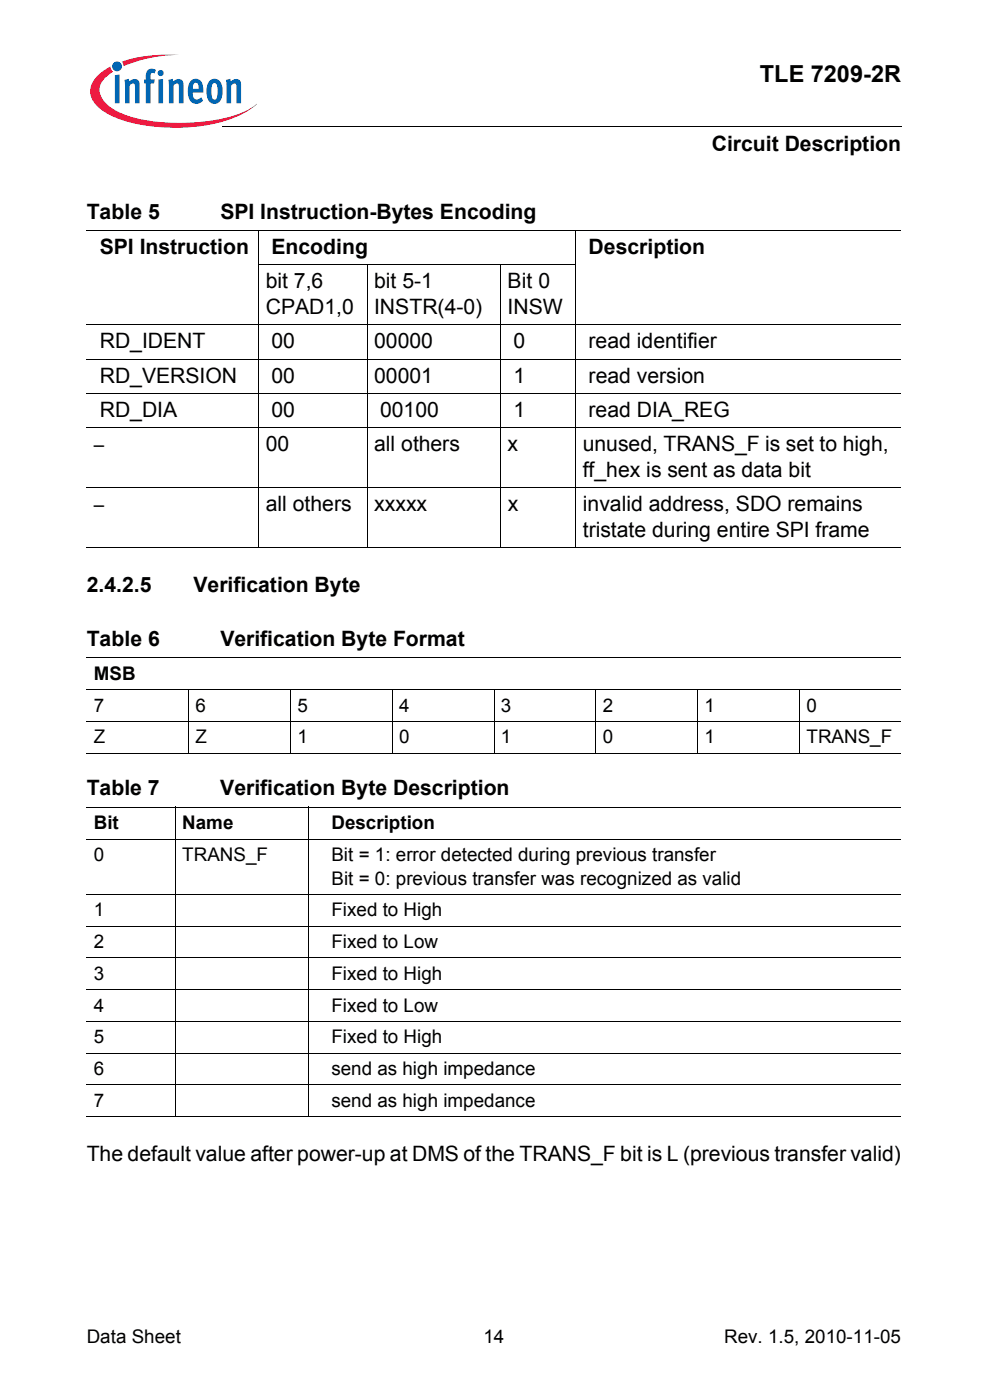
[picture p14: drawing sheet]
<svg xmlns="http://www.w3.org/2000/svg" width="148mm" height="210mm" viewBox="0 0 148 210" stroke-linecap="round" stroke-linejoin="round" font-family="sans-serif">
<defs><g id="words">
<text font-size="3.5" x="113.8" y="12.2">TLE 7209-2R</text>
<g font-size="3.2">
<text x="106.6" y="22.6">Circuit Description</text>
<text x="13" y="32.8">Table 5</text>
<text x="33" y="32.8">SPI Instruction-Bytes Encoding</text>
<text x="14.9" y="38.1">SPI Instruction</text>
<text x="40.7" y="38.1">Encoding</text>
<text x="88.2" y="38.1">Description</text>
<text x="39.8" y="43.3">bit 7,6</text>
<text x="39.8" y="47.1">CPAD1,0</text>
<text x="56" y="43.3">bit 5-1</text>
<text x="56" y="47.1">INSTR(4-0)</text>
<text x="76.1" y="43.3">Bit 0</text>
<text x="76.1" y="47.1">INSW</text>
<text x="14.9" y="52.2">RD_IDENT</text>
<text x="40.7" y="52.2">00</text>
<text x="56" y="52.2">00000</text>
<text x="76.9" y="52.2">0</text>
<text x="88.2" y="52.2">read identifier</text>
<text x="14.9" y="57.3">RD_VERSION</text>
<text x="40.7" y="57.3">00</text>
<text x="56" y="57.3">00001</text>
<text x="76.9" y="57.3">1</text>
<text x="88.2" y="57.3">read version</text>
<text x="14.9" y="62.5">RD_DIA</text>
<text x="40.7" y="62.5">00</text>
<text x="56.9" y="62.5">00100</text>
<text x="76.9" y="62.5">1</text>
<text x="88.2" y="62.5">read DIA_REG</text>
<text x="39.8" y="67.6">00</text>
<text x="56.1" y="67.6">all others</text>
<text x="76" y="67.6">x</text>
<text x="87.3" y="67.6">unused, TRANS_F is set to high,</text>
<text x="87.3" y="71.5">ff_hex is sent as data bit</text>
<text x="39.8" y="76.6">all others</text>
<text x="56.1" y="76.6">xxxxx</text>
<text x="76.1" y="76.6">x</text>
<text x="87.3" y="76.6">invalid address, SDO remains</text>
<text x="87.3" y="80.5">tristate during entire SPI frame</text>
<text x="13" y="88.8">2.4.2.5</text>
<text x="29" y="88.8">Verification Byte</text>
<text x="13" y="96.9">Table 6</text>
<text x="33" y="96.9">Verification Byte Format</text>
<text x="13" y="119.3">Table 7</text>
<text x="33" y="119.3">Verification Byte Description</text>
<text x="13" y="174.1">The default value after power-up at DMS of the TRANS_F bit is L (previous transfer valid)</text>
</g>
<g font-size="2.8">
<text x="14.1" y="67.6">–</text>
<text x="14.1" y="76.6">–</text>
<text x="14.1" y="101.9">MSB</text>
<text x="14.1" y="106.7">7</text>
<text x="29.3" y="106.7">6</text>
<text x="44.6" y="106.7">5</text>
<text x="59.8" y="106.7">4</text>
<text x="75.1" y="106.7">3</text>
<text x="90.3" y="106.7">2</text>
<text x="105.6" y="106.7">1</text>
<text x="120.8" y="106.7">0</text>
<text x="14.1" y="111.5">Z</text>
<text x="29.3" y="111.5">Z</text>
<text x="44.6" y="111.5">1</text>
<text x="59.8" y="111.5">0</text>
<text x="75.1" y="111.5">1</text>
<text x="90.3" y="111.5">0</text>
<text x="105.6" y="111.5">1</text>
<text x="120.8" y="111.5">TRANS_F</text>
<text x="14.1" y="124.3">Bit</text>
<text x="27.3" y="124.3">Name</text>
<text x="49.7" y="124.3">Description</text>
<text x="14.1" y="129.1">0</text>
<text x="27.3" y="129.1">TRANS_F</text>
<text x="49.7" y="129.1">Bit = 1: error detected during previous transfer</text>
<text x="14.1" y="137.4">1</text>
<text x="49.7" y="137.4">Fixed to High</text>
<text x="49.7" y="132.6">Bit = 0: previous transfer was recognized as valid</text>
<text x="14.1" y="142.1">2</text>
<text x="49.7" y="142.1">Fixed to Low</text>
<text x="14.1" y="146.9">3</text>
<text x="49.7" y="146.9">Fixed to High</text>
<text x="14.1" y="151.7">4</text>
<text x="49.7" y="151.7">Fixed to Low</text>
<text x="14.1" y="156.4">5</text>
<text x="14.1" y="161.2">6</text>
<text x="49.7" y="156.4">Fixed to High</text>
<text x="49.7" y="161.2">send as high impedance</text>
<text x="14.1" y="166">7</text>
<text x="49.7" y="166">send as high impedance</text>
<text x="13" y="201.3">Data Sheet</text>
<text x="72.4" y="201.3">14</text>
<text x="108.5" y="201.3">Rev. 1.5, 2010-11-05</text>
</g>
</g></defs>
<circle cx="17.5" cy="10" r=".73" fill="#0166b3"/>
<g fill="#ed1a40">
<path d="M18.2 9.2l2.3-.6a24.8 24.8 0 0 1 6.4-.4 21.5 21.5 0 0 0-7.9 1.5l-.5 .2z"/>
<path d="M14.5 11.4l1.3-1 .7-.4 .1 .3 .3 .5a3.4 3.4 0 0 0-2 2.8 4 4 0 0 0 2.5 3 22 22 0 0 0 10.8 1.8 21.8 21.8 0 0 0 8.9-1.9l1.4-.9a12.5 12.5 0 0 1-6.3 2.9 28.2 28.2 0 0 1-14.5-.7 7.6 7.6 0 0 1-3.8-2.8 2.93 2.93 0 0 1 .6-3.6z"/>
</g>
<g fill="#0166b3">
<path d="M17.2 11.3l.7-.1v4.3h-.7z"/>
<path d="M18.6 12l.7-.2 .1 .4a.82 .82 0 0 1 1-.4 .82 .82 0 0 1 .5 .9v2.8h-.7l-.1-2.9a.47 .47 0 0 0-.7 .2v2.7h-.7z"/>
<path d="M22.2 10.5l.3-.2 .7 .1 .2 .1-.2 .5a.34 .34 0 0 0-.6 .1v.8h.6l-.1 .6h-.5v3h-.8v-3h-.2v-.6h.2v-.5a1.19 1.19 0 0 1 .4-.9z"/>
<path d="M25.2 12l.7-.2v.4a.82 .82 0 0 1 1-.4 .82 .82 0 0 1 .6 .9v2.8h-.7l-.1-2.9a.47 .47 0 0 0-.7 .2v2.7h-.7z"/>
<path d="M33.8 12l.7-.2 .1 .4a.82 .82 0 0 1 1-.4 .82 .82 0 0 1 .5 .9v2.8h-.7v-2.9a.47 .47 0 0 0-.8 .2v2.7h-.7z"/>
<path d="M23.6 11a.46 .46 0 0 1 .9 0 .46 .46 0 0 1-.9 0zM23.7 11.9l.7-.1v3.7h-.7z"/>
<path d="M28.6 12.1a1.05 1.05 0 0 1 1.1-.2 1.05 1.05 0 0 1 .7 .9l.1 1.1h-1.6a.72 .72 0 0 0 .3 .9 .72 .72 0 0 0 .9-.2l.3 .5a1.26 1.26 0 0 1-1.4 .4 1.26 1.26 0 0 1-.8-1.3v-.9a1.83 1.83 0 0 1 .4-1.2zM29.1 12.4l-.1 .2-.1 .7h.9l-.1-.5a.41 .41 0 0 0-.6-.4z"/>
<path d="M31.4 12.1a1.14 1.14 0 0 1 1.3-.2 1.14 1.14 0 0 1 .6 1.1 2.26 2.26 0 0 1-.8 2.5 1.24 1.24 0 0 1-1.6-1.4 2.73 2.73 0 0 1 .5-2zM31.9 12.6l-.2 .3v.8a1.15 1.15 0 0 0 .4 1.2 1.18 1.18 0 0 0 .5-1.2 1.07 1.07 0 0 0-.5-1.3z"/>
</g>
<path d="M33.4 18.8v.2z" fill="#000"/>
<g fill="none" stroke="#000" stroke-width=".15">
<path d="M33.4 18.9h101.6M13 34.6h122M38.7 39.7h47.6M38.8 34.6v47.5M55 39.7v42.4M75 39.7v42.4M86.3 34.6v47.5M13 48.7h122M13 53.8h122M13 58.9h122M13 64.1h122M13 73.1h122"/>
<path d="M13 82.1h122M13 98.6h122M13 103.4h122M13 108.2h122M13 112.9h122M28.2 103.3v9.7M43.5 103.3v9.7M58.7 103.3v9.7M74 103.3v9.7M89.3 103.3v9.7M104.5 103.3v9.7M119.8 103.3v9.7"/>
<path d="M13 121.1h122M13 125.8h122M13 134.1h122M13 138.9h122M26.3 121v46.5M46.3 121v46.5M13 143.6h122M13 148.4h122M13 153.1h122M13 157.9h122M13 162.7h122M13 167.4h122"/>
</g>
<use href="#words"/>
</svg>
